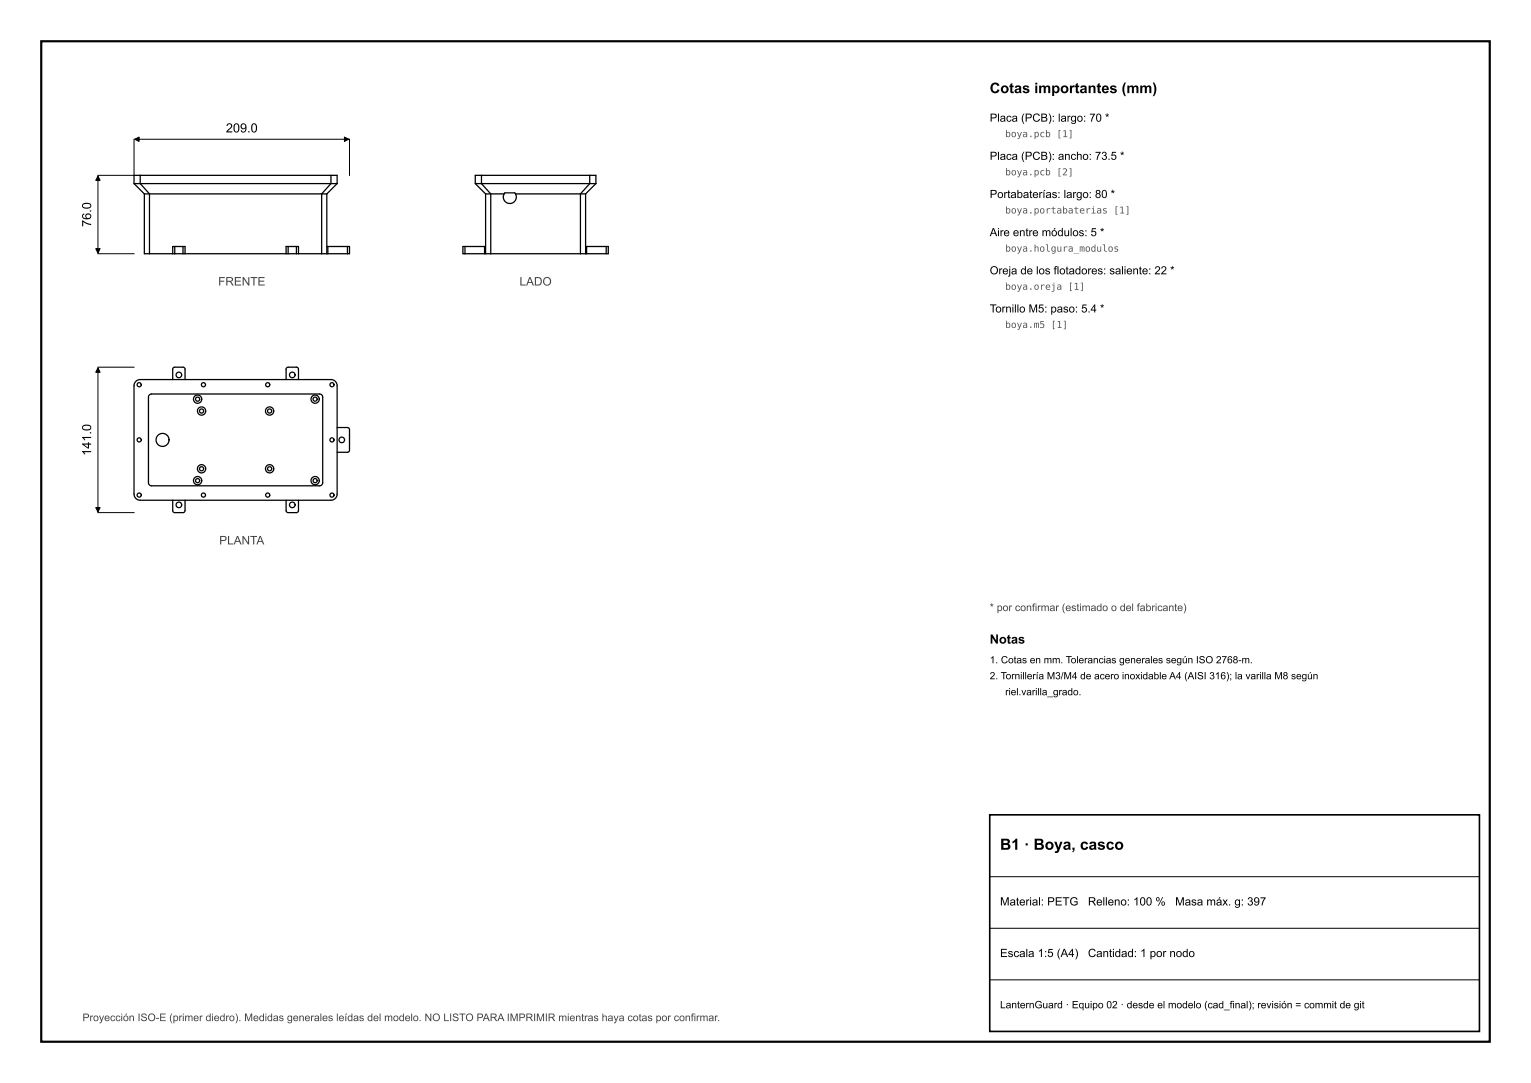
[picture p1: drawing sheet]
<svg xmlns="http://www.w3.org/2000/svg" width="297mm" height="210mm" viewBox="0 0 297 210" stroke-linecap="round" stroke-linejoin="round" font-family="sans-serif">
<defs><g id="words">
<text font-size="3" x="194" y="164.8">B1 · Boya, casco</text>
<text font-size="2.8" x="192" y="18.1">Cotas importantes (mm)</text>
<g font-size="2.5">
<text x="43.8" y="25.7">209.0</text>
<text x="17.7" y="44" transform="rotate(-90 17.7 44)">76.0</text>
<text x="17.7" y="88.4" transform="rotate(-90 17.7 88.4)">141.0</text>
<text x="192" y="124.8">Notas</text>
</g>
<g font-size="2.3" fill="#444">
<text x="42.3" y="55.4">FRENTE</text>
<text x="100.8" y="55.4">LADO</text>
<text x="42.5" y="105.6">PLANTA</text>
</g>
<g font-size="2.2">
<text x="192" y="23.6">Placa (PCB): largo: 70 *</text>
<text x="192" y="31">Placa (PCB): ancho: 73.5 *</text>
<text x="192" y="38.4">Portabaterías: largo: 80 *</text>
<text x="192" y="45.8">Aire entre módulos: 5 *</text>
<text x="192" y="53.2">Oreja de los flotadores: saliente: 22 *</text>
<text x="192" y="60.6">Tornillo M5: paso: 5.4 *</text>
<text x="194" y="175.6">Material: PETG</text>
<text x="211" y="175.6">Relleno: 100 %</text>
<text x="228" y="175.6">Masa máx. g: 397</text>
<text x="194" y="185.6">Escala 1:5 (A4)</text>
<text x="211.1" y="185.6">Cantidad: 1 por nodo</text>
</g>
<g font-size="2" fill="#444">
<text x="192" y="118.5">* por confirmar (estimado o del fabricante)</text>
<text x="16" y="198">Proyección ISO-E (primer diedro). Medidas generales leídas del modelo. NO LISTO PARA IMPRIMIR mientras haya cotas por confirmar.</text>
</g>
<text font-size="2" x="194" y="195.5">LanternGuard · Equipo 02 · desde el modelo (cad_final); revisión = commit de git</text>
<g font-size="1.9">
<text x="192" y="128.6">1. Cotas en mm. Tolerancias generales según ISO 2768-m.</text>
<text x="192" y="131.7">2. Tornillería M3/M4 de acero inoxidable A4 (AISI 316); la varilla M8 según</text>
<text x="195" y="134.8">riel.varilla_grado.</text>
</g>
<g font-size="1.8" fill="#555">
<text x="195" y="26.6">boya.pcb [1]</text>
<text x="195" y="34">boya.pcb [2]</text>
<text x="195" y="41.4">boya.portabaterias [1]</text>
<text x="195" y="48.8">boya.holgura_modulos</text>
<text x="195" y="56.2">boya.oreja [1]</text>
<text x="195" y="63.6">boya.m5 [1]</text>
</g>
</g></defs>
<path d="M8 8h281v194h-281z" fill="none" stroke="#000" stroke-width=".42"/>
<path d="M192 158h95v42h-95z" fill="none" stroke="#000" stroke-width=".32"/>
<g fill="none" stroke="#000" stroke-width=".25">
<path d="M26 35.6h1.2M26 35.6l2 2M27.2 35.6h37M27.2 34h37M27.2 34h-.8a.33 .33 0 0 0-.4 .1 .33 .33 0 0 0 0 .4v1.1M27.2 35.6l1.8 2M27.2 34v1.6M28 37.6v11.1a.3 .3 0 0 0 0 .4 .3 .3 0 0 0 .3 .1h.7M28 37.6h1M29 37.6h33.4M29 37.6v11.6M62.4 37.6h1"/>
<path d="M62.4 37.6v11.6M63.4 37.6v11.6M64.2 35.6h1.2M64.2 34h.8a.33 .33 0 0 1 .4 .1 .33 .33 0 0 1 0 .4v1.1M64.2 35.6l-1.8 2M64.2 34v1.6M65.4 35.6l-2 2M92.2 35.6h1.2M92.2 35.6l2 2M93.4 35.6h21M93.4 34h-.8a.33 .33 0 0 0-.4 .1 .33 .33 0 0 0 0 .4v1.1M93.4 34h21"/>
<path d="M93.4 35.6l1.8 2M93.4 34v1.6M94.2 37.6v11.6M94.2 37.6h1M95.2 37.6h2.6M95.2 37.6v11.6M97.8 37.6a1.26 1.26 0 0 0 1.1 1.9 1.26 1.26 0 0 0 1.1-1.9M97.8 37.6l.1-.2h2l.1 .2M100 37.6h12.6M112.6 37.6h1M112.6 37.6v11.6M113.6 37.6v11.6"/>
<path d="M114.4 34h.8a.33 .33 0 0 1 .4 .1 .33 .33 0 0 1 0 .4v1.1M114.4 35.6h1.2M114.4 35.6l-1.8 2M114.4 34v1.6M115.6 35.6l-2 2M29 49.2h4.5M33.5 49.2h.4M33.9 49.2h1.6M33.9 47.8h-.1a.26 .26 0 0 0-.3 0 .26 .26 0 0 0 0 .4v1M33.9 47.8h1.6M33.9 47.8v1.4M35.5 49.2h.4"/>
<path d="M35.5 47.8h.1a.26 .26 0 0 1 .3 0 .26 .26 0 0 1 0 .4v1M35.5 47.8v1.4M35.9 49.2h19.6M55.5 49.2h.4M55.9 49.2h1.6M55.9 47.8h-.1a.26 .26 0 0 0-.3 0 .26 .26 0 0 0 0 .4v1M55.9 47.8h1.6M55.9 47.8v1.4M57.5 49.2h.4M57.5 47.8h.1a.26 .26 0 0 1 .3 0 .26 .26 0 0 1 0 .4v1M57.5 47.8v1.4M57.9 49.2h4.5"/>
<path d="M62.4 49.2h1M63.4 49.2h.2M63.4 47.8h.2M63.6 49.2h3.8M63.6 47.8h3.8M63.6 47.8v1.4M67.4 47.8h.1a.26 .26 0 0 1 .3 0 .26 .26 0 0 1 0 .4v.6a.28 .28 0 0 1 0 .4 .28 .28 0 0 1-.4 0M67.4 47.8v1.4M90.2 47.8h-.1a.26 .26 0 0 0-.3 0 .26 .26 0 0 0 0 .4v.6a.28 .28 0 0 0 0 .4 .28 .28 0 0 0 .4 0M90.2 49.2h3.8M90.2 47.8h3.8M90.2 47.8v1.4"/>
<path d="M94 49.2h.2M94 47.8h.2M94 47.8v1.4M94.2 49.2h1M95.2 49.2h17.4M112.6 49.2h1M113.6 49.2h.2M113.6 47.8h.2M113.8 49.2h3.8M113.8 47.8h3.8M113.8 47.8v1.4M117.6 47.8h.1a.26 .26 0 0 1 .3 0 .26 .26 0 0 1 0 .4v.6a.28 .28 0 0 1 0 .4 .28 .28 0 0 1-.4 0"/>
<path d="M117.6 47.8v1.4M26.4 74l.8-.4h37.1a1.33 1.33 0 0 1 1.1 1.7v19.4a2.07 2.07 0 0 1-.4 2l-.8 .3h-37a1.32 1.32 0 0 1-1.2-1.7v-19.4a2.13 2.13 0 0 1 .4-1.9zM29 76.6l.4-.2h32.6l.4 .1a3.6 3.6 0 0 1 .2 2.2v13.6a2.17 2.17 0 0 1-.3 1.8l-32.9 .1-.4-.1a3.6 3.6 0 0 1-.2-2.2v-14.9zM33.5 73.6v-1.3a.76 .76 0 0 1 .6-1.1h.7a.75 .75 0 0 1 1.1 .6v1.8M55.5 73.6v-1.3a.76 .76 0 0 1 .6-1.1h.7a.75 .75 0 0 1 1.1 .6v1.8M33.5 97v1.3a.76 .76 0 0 0 .6 1.1h.7a.75 .75 0 0 0 1.1-.6v-1.8M55.5 97v1.3a.76 .76 0 0 0 .6 1.1h.7a.75 .75 0 0 0 1.1-.6v-1.8M65.4 82.9h1.3a.75 .75 0 0 1 1.1 .6v3.1a.76 .76 0 0 1-.6 1.1h-1.8"/>
<circle cx="27" cy="74.6" r=".4"/>
<circle cx="34.7" cy="72.7" r=".54"/>
<circle cx="38.3" cy="77.4" r=".4"/>
<circle cx="38.3" cy="77.4" r=".8"/>
<circle cx="39.1" cy="79.7" r=".4"/>
<circle cx="39.1" cy="79.7" r=".8"/>
<circle cx="39.5" cy="74.6" r=".4"/>
<circle cx="51.9" cy="74.6" r=".4"/>
<circle cx="52.3" cy="79.7" r=".8"/>
<circle cx="52.3" cy="79.7" r=".4"/>
<circle cx="56.7" cy="72.7" r=".54"/>
<circle cx="61.1" cy="77.4" r=".4"/>
<circle cx="61.1" cy="77.4" r=".8"/>
<circle cx="64.4" cy="74.6" r=".4"/>
<circle cx="27" cy="85.3" r=".4"/>
<circle cx="27" cy="96" r=".4"/>
<circle cx="31.5" cy="85.3" r="1.26"/>
<circle cx="34.7" cy="97.9" r=".54"/>
<circle cx="38.3" cy="93.2" r=".8"/>
<circle cx="38.3" cy="93.2" r=".4"/>
<circle cx="39.1" cy="90.9" r=".8"/>
<circle cx="39.1" cy="90.9" r=".4"/>
<circle cx="39.5" cy="96" r=".4"/>
<circle cx="51.9" cy="96" r=".4"/>
<circle cx="52.3" cy="90.9" r=".8"/>
<circle cx="52.3" cy="90.9" r=".4"/>
<circle cx="56.7" cy="97.9" r=".54"/>
<circle cx="61.1" cy="93.2" r=".8"/>
<circle cx="61.1" cy="93.2" r=".4"/>
<circle cx="64.4" cy="85.3" r=".4"/>
<circle cx="64.4" cy="96" r=".4"/>
<circle cx="66.3" cy="85.3" r=".54"/>
</g>
<path d="M19 34.1v15M26 27v7h-7M26.1 27h41.6M67.8 27v7M19 49.2h7M19 71.3v28M19 71.2h7M19 99.4h7M192 170h95M192 180h95M192 190h95" fill="none" stroke="#000" stroke-width=".19"/>
<path d="M19 34.1l.4 .9h-.8zM26.1 27l.9-.4v.8zM66.8 26.6l.9 .4-.9 .4zM18.6 48.2h.8l-.4 .9zM19 71.3l.4 .9h-.8zM18.6 98.4h.8l-.4 .9z" fill="#000" stroke="#000" stroke-width=".19"/>
<use href="#words"/>
</svg>
